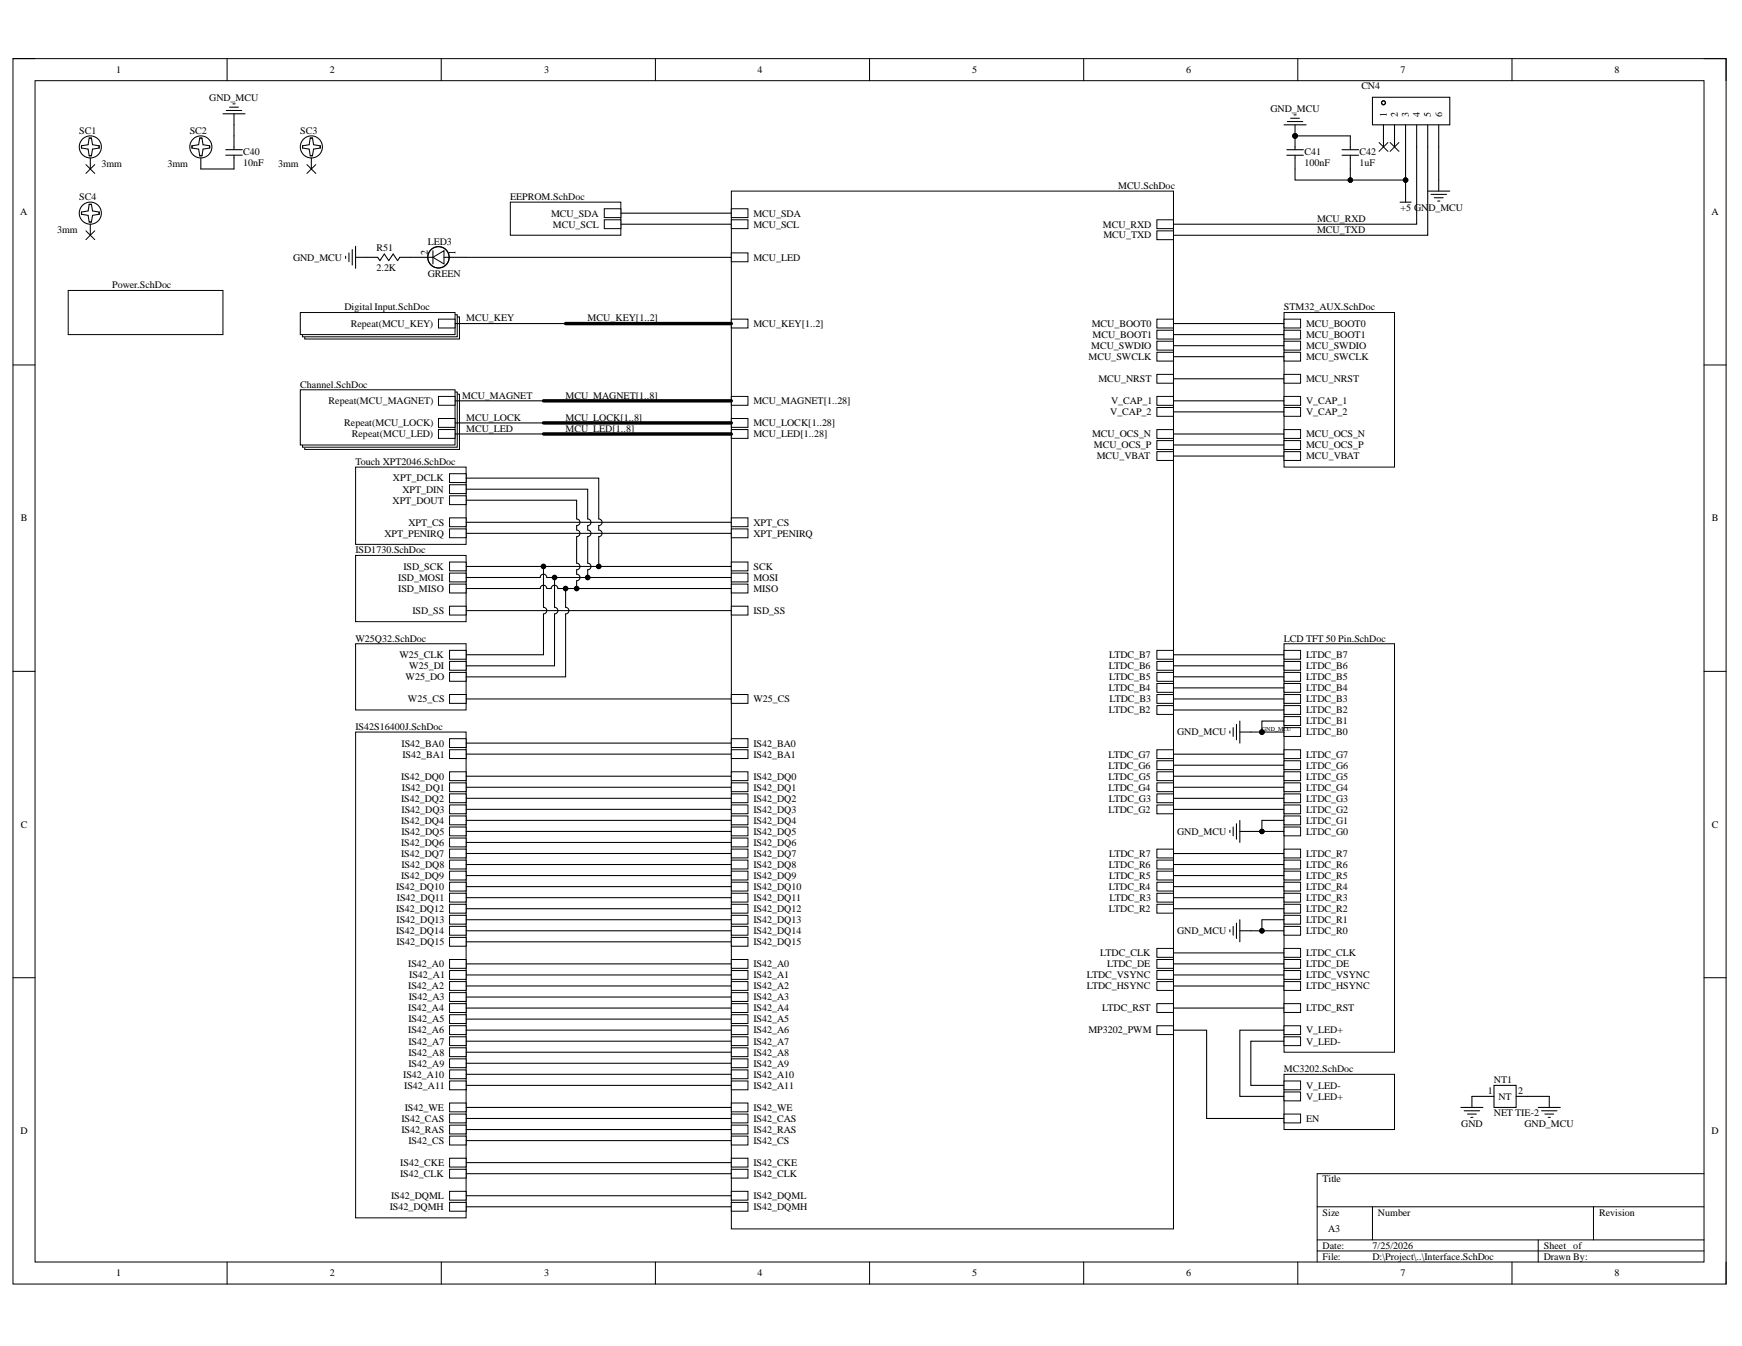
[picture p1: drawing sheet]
<svg xmlns="http://www.w3.org/2000/svg" width="279mm" height="216mm" viewBox="0 0 279 216" stroke-linecap="round" stroke-linejoin="round" font-family="sans-serif">
<defs><g id="words">
<g font-size="1.6">
<text x="18.6" y="11.7">1</text>
<text x="52.9" y="11.7">2</text>
<text x="87.3" y="11.7">3</text>
<text x="121.5" y="11.7">4</text>
<text x="155.9" y="11.7">5</text>
<text x="190.2" y="11.7">6</text>
<text x="224.6" y="11.7">7</text>
<text x="259" y="11.7">8</text>
<text x="33.6" y="16.1">GND_MCU</text>
<text x="203.8" y="17.9">GND_MCU</text>
<text x="218.4" y="14.4">CN4</text>
<text x="12.7" y="21.4">SC1</text>
<text x="30.4" y="21.4">SC2</text>
<text x="48.1" y="21.4">SC3</text>
<text x="222.5" y="18.8" transform="rotate(-90 222.5 18.8)">1</text>
<text x="224.2" y="18.8" transform="rotate(-90 224.2 18.8)">2</text>
<text x="226" y="18.8" transform="rotate(-90 226 18.8)">3</text>
<text x="227.7" y="18.8" transform="rotate(-90 227.7 18.8)">4</text>
<text x="229.5" y="18.8" transform="rotate(-90 229.5 18.8)">5</text>
<text x="231.3" y="18.8" transform="rotate(-90 231.3 18.8)">6</text>
<text x="16.3" y="26.8">3mm</text>
<text x="26.9" y="26.8">3mm</text>
<text x="39" y="26.6">10nF</text>
<text x="39" y="24.8">C40</text>
<text x="44.6" y="26.8">3mm</text>
<text x="209.2" y="26.6">100nF</text>
<text x="209.2" y="24.8">C41</text>
<text x="218.1" y="26.6">1uF</text>
<text x="218.1" y="24.8">C42</text>
<text x="3.3" y="34.5">A</text>
<text x="12.7" y="32.1">SC4</text>
<text x="81.8" y="32.1">EEPROM.SchDoc</text>
<text x="88.4" y="34.7">MCU_SDA</text>
<text x="120.8" y="34.7">MCU_SDA</text>
<text x="179.3" y="30.3">MCU.SchDoc</text>
<text x="211.3" y="35.6">MCU_RXD</text>
<text x="224.6" y="33.9">+5 GN</text>
<text x="229.1" y="33.9">D_MCU</text>
<text x="274.5" y="34.5">A</text>
<text x="9.2" y="37.4">3mm</text>
<text x="47" y="41.8">GND_MCU</text>
<text x="60.4" y="40.2">R51</text>
<text x="68.6" y="39.2">LED3</text>
<text x="68.6" y="40.9" transform="rotate(-90 68.6 40.9)">2</text>
<text x="73.1" y="40.9" transform="rotate(-90 73.1 40.9)">1</text>
<text x="88.7" y="36.5">MCU_SCL</text>
<text x="120.8" y="36.5">MCU_SCL</text>
<text x="120.8" y="41.8">MCU_LED</text>
<text x="176.9" y="36.5">MCU_RXD</text>
<text x="177" y="38.3">MCU_TXD</text>
<text x="211.3" y="37.4">MCU_TXD</text>
<text x="18" y="46.2">Power.SchDoc</text>
<text x="60.4" y="43.4">2.2K</text>
<text x="68.6" y="44.4">GREEN</text>
<text x="55.2" y="49.8">Digital Input.SchDoc</text>
<text x="56.3" y="52.4">Repeat(MCU_KEY)</text>
<text x="74.8" y="51.6">MCU_KEY</text>
<text x="94.3" y="51.6">MCU_KEY[1..2]</text>
<text x="120.8" y="52.4">MCU_KEY[1..2]</text>
<text x="175.1" y="52.4">MCU_BOOT0</text>
<text x="205.9" y="49.8">STM32_AUX.SchDoc</text>
<text x="209.5" y="52.4">MCU_BOOT0</text>
<text x="174.6" y="57.8">MCU_SWCLK</text>
<text x="175" y="56">MCU_SWDIO</text>
<text x="175.2" y="54.2">MCU_BOOT1</text>
<text x="209.5" y="57.8">MCU_SWCLK</text>
<text x="209.5" y="56">MCU_SWDIO</text>
<text x="209.5" y="54.2">MCU_BOOT1</text>
<text x="48.1" y="62.2">Channel.SchDoc</text>
<text x="52.7" y="64.9">Repeat(MCU_MAGNET)</text>
<text x="74.1" y="64">MCU_MAGNET</text>
<text x="90.7" y="64">MCU_MAGNET[1..8]</text>
<text x="120.8" y="64.9">MCU_MAGNET[1..28]</text>
<text x="176.2" y="61.3">MCU_NRST</text>
<text x="178.2" y="64.9">V_CAP_1</text>
<text x="209.5" y="61.3">MCU_NRST</text>
<text x="209.5" y="64.9">V_CAP_1</text>
<text x="55.2" y="68.4">Repeat(MCU_LOCK)</text>
<text x="56.4" y="70.1">Repeat(MCU_LED)</text>
<text x="74.8" y="67.5">MCU_LOCK</text>
<text x="74.8" y="69.2">MCU_LED</text>
<text x="90.7" y="67.5">MCU_LOCK[1..8]</text>
<text x="90.7" y="69.2">MCU_LED[1..8]</text>
<text x="120.8" y="68.4">MCU_LOCK[1..28]</text>
<text x="120.8" y="70.1">MCU_LED[1..28]</text>
<text x="175.2" y="70.1">MCU_OCS_N</text>
<text x="175.5" y="71.9">MCU_OCS_P</text>
<text x="178.1" y="66.6">V_CAP_2</text>
<text x="209.5" y="70.1">MCU_OCS_N</text>
<text x="209.5" y="71.9">MCU_OCS_P</text>
<text x="209.5" y="66.6">V_CAP_2</text>
<text x="57" y="74.6">Touch XPT2046.SchDoc</text>
<text x="63" y="77.2">XPT_DCLK</text>
<text x="175.9" y="73.7">MCU_VBAT</text>
<text x="209.5" y="73.7">MCU_VBAT</text>
<text x="3.3" y="83.6">B</text>
<text x="63" y="80.8">XPT_DOUT</text>
<text x="64.5" y="79">XPT_DIN</text>
<text x="274.6" y="83.6">B</text>
<text x="57" y="88.8">ISD1730.SchDoc</text>
<text x="61.7" y="86.1">XPT_PENIRQ</text>
<text x="65.5" y="84.3">XPT_CS</text>
<text x="120.8" y="84.3">XPT_CS</text>
<text x="120.8" y="86.1">XPT_PENIRQ</text>
<text x="63.9" y="93.2">ISD_MOSI</text>
<text x="63.9" y="95">ISD_MISO</text>
<text x="64.7" y="91.4">ISD_SCK</text>
<text x="120.8" y="91.4">SCK</text>
<text x="120.8" y="93.2">MOSI</text>
<text x="120.8" y="95">MISO</text>
<text x="66.1" y="98.5">ISD_SS</text>
<text x="120.8" y="98.5">ISD_SS</text>
<text x="57" y="102.9">W25Q32.SchDoc</text>
<text x="64.1" y="105.6">W25_CLK</text>
<text x="65.6" y="107.3">W25_DI</text>
<text x="177.9" y="107.3">LTDC_B6</text>
<text x="177.9" y="105.6">LTDC_B7</text>
<text x="205.9" y="102.9">LCD TFT 50 Pin.SchDoc</text>
<text x="209.5" y="107.3">LTDC_B6</text>
<text x="209.5" y="105.6">LTDC_B7</text>
<text x="65" y="109.1">W25_DO</text>
<text x="65.4" y="112.7">W25_CS</text>
<text x="120.8" y="112.7">W25_CS</text>
<text x="177.9" y="110.9">LTDC_B4</text>
<text x="177.9" y="109.1">LTDC_B5</text>
<text x="177.9" y="112.7">LTDC_B3</text>
<text x="209.5" y="112.7">LTDC_B3</text>
<text x="209.5" y="110.9">LTDC_B4</text>
<text x="209.5" y="109.1">LTDC_B5</text>
<text x="57" y="117.1">IS42S16400J.SchDoc</text>
<text x="64.4" y="119.7">IS42_BA0</text>
<text x="120.8" y="119.7">IS42_BA0</text>
<text x="177.9" y="114.4">LTDC_B2</text>
<text x="188.8" y="118">GND_MCU</text>
<text x="209.5" y="118">LTDC_B0</text>
<text x="209.5" y="116.2">LTDC_B1</text>
<text x="209.5" y="114.4">LTDC_B2</text>
<text x="64.3" y="125.1">IS42_DQ0</text>
<text x="64.5" y="121.5">IS42_BA1</text>
<text x="120.8" y="121.5">IS42_BA1</text>
<text x="120.8" y="125.1">IS42_DQ0</text>
<text x="177.8" y="123.3">LTDC_G6</text>
<text x="177.8" y="121.5">LTDC_G7</text>
<text x="177.8" y="125.1">LTDC_G5</text>
<text x="209.5" y="125.1">LTDC_G5</text>
<text x="209.5" y="123.3">LTDC_G6</text>
<text x="209.5" y="121.5">LTDC_G7</text>
<text x="64.3" y="128.6">IS42_DQ2</text>
<text x="64.4" y="130.3">IS42_DQ3</text>
<text x="64.5" y="126.8">IS42_DQ1</text>
<text x="120.8" y="126.8">IS42_DQ1</text>
<text x="120.8" y="128.6">IS42_DQ2</text>
<text x="120.8" y="130.3">IS42_DQ3</text>
<text x="177.8" y="130.3">LTDC_G2</text>
<text x="177.8" y="126.8">LTDC_G4</text>
<text x="177.9" y="128.6">LTDC_G3</text>
<text x="209.5" y="130.3">LTDC_G2</text>
<text x="209.5" y="128.6">LTDC_G3</text>
<text x="209.5" y="126.8">LTDC_G4</text>
<text x="3.3" y="132.8">C</text>
<text x="64.3" y="132.1">IS42_DQ4</text>
<text x="64.3" y="135.7">IS42_DQ6</text>
<text x="64.3" y="137.4">IS42_DQ7</text>
<text x="64.4" y="133.9">IS42_DQ5</text>
<text x="120.8" y="132.1">IS42_DQ4</text>
<text x="120.8" y="133.9">IS42_DQ5</text>
<text x="120.8" y="135.7">IS42_DQ6</text>
<text x="120.8" y="137.4">IS42_DQ7</text>
<text x="177.9" y="137.4">LTDC_R7</text>
<text x="188.8" y="133.9">GND_MCU</text>
<text x="209.5" y="133.9">LTDC_G0</text>
<text x="209.5" y="132.1">LTDC_G1</text>
<text x="209.5" y="137.4">LTDC_R7</text>
<text x="274.6" y="132.8">C</text>
<text x="63.5" y="142.8">IS42_DQ10</text>
<text x="64.3" y="141">IS42_DQ9</text>
<text x="64.4" y="139.2">IS42_DQ8</text>
<text x="120.8" y="139.2">IS42_DQ8</text>
<text x="120.8" y="141">IS42_DQ9</text>
<text x="120.8" y="142.8">IS42_DQ10</text>
<text x="177.9" y="142.8">LTDC_R4</text>
<text x="177.9" y="139.2">LTDC_R6</text>
<text x="177.9" y="141">LTDC_R5</text>
<text x="209.5" y="142.8">LTDC_R4</text>
<text x="209.5" y="141">LTDC_R5</text>
<text x="209.5" y="139.2">LTDC_R6</text>
<text x="63.5" y="146.3">IS42_DQ12</text>
<text x="63.5" y="149.8">IS42_DQ14</text>
<text x="63.6" y="148.1">IS42_DQ13</text>
<text x="63.7" y="144.5">IS42_DQ11</text>
<text x="120.8" y="144.5">IS42_DQ11</text>
<text x="120.8" y="146.3">IS42_DQ12</text>
<text x="120.8" y="148.1">IS42_DQ13</text>
<text x="120.8" y="149.8">IS42_DQ14</text>
<text x="177.9" y="146.3">LTDC_R2</text>
<text x="177.9" y="144.5">LTDC_R3</text>
<text x="188.8" y="149.8">GND_MCU</text>
<text x="209.5" y="149.8">LTDC_R0</text>
<text x="209.5" y="148.1">LTDC_R1</text>
<text x="209.5" y="146.3">LTDC_R2</text>
<text x="209.5" y="144.5">LTDC_R3</text>
<text x="63.6" y="151.6">IS42_DQ15</text>
<text x="65.5" y="155.2">IS42_A0</text>
<text x="120.8" y="151.6">IS42_DQ15</text>
<text x="120.8" y="155.2">IS42_A0</text>
<text x="176.5" y="153.4">LTDC_CLK</text>
<text x="177.6" y="155.2">LTDC_DE</text>
<text x="209.5" y="153.4">LTDC_CLK</text>
<text x="209.5" y="155.2">LTDC_DE</text>
<text x="65.5" y="158.7">IS42_A2</text>
<text x="65.6" y="160.4">IS42_A3</text>
<text x="65.6" y="156.9">IS42_A1</text>
<text x="120.8" y="156.9">IS42_A1</text>
<text x="120.8" y="158.7">IS42_A2</text>
<text x="120.8" y="160.4">IS42_A3</text>
<text x="174.3" y="156.9">LTDC_VSYNC</text>
<text x="174.3" y="158.7">LTDC_HSYNC</text>
<text x="209.5" y="156.9">LTDC_VSYNC</text>
<text x="209.5" y="158.7">LTDC_HSYNC</text>
<text x="65.5" y="162.2">IS42_A4</text>
<text x="65.5" y="165.8">IS42_A6</text>
<text x="65.5" y="164">IS42_A5</text>
<text x="65.5" y="167.5">IS42_A7</text>
<text x="120.8" y="162.2">IS42_A4</text>
<text x="120.8" y="164">IS42_A5</text>
<text x="120.8" y="165.8">IS42_A6</text>
<text x="120.8" y="167.5">IS42_A7</text>
<text x="174.6" y="165.8">MP3202_PWM</text>
<text x="176.8" y="162.2">LTDC_RST</text>
<text x="209.5" y="162.2">LTDC_RST</text>
<text x="209.5" y="165.8">V_LED+</text>
<text x="209.5" y="167.5">V_LED-</text>
<text x="64.7" y="172.9">IS42_A10</text>
<text x="65.5" y="169.3">IS42_A8</text>
<text x="65.5" y="171.1">IS42_A9</text>
<text x="120.8" y="169.3">IS42_A8</text>
<text x="120.8" y="171.1">IS42_A9</text>
<text x="120.8" y="172.9">IS42_A10</text>
<text x="205.9" y="172">MC3202.SchDoc</text>
<text x="239.6" y="173.7">NT1</text>
<text x="64.4" y="180">IS42_CAS</text>
<text x="64.8" y="174.6">IS42_A11</text>
<text x="64.9" y="178.2">IS42_WE</text>
<text x="120.8" y="174.6">IS42_A11</text>
<text x="120.8" y="178.2">IS42_WE</text>
<text x="120.8" y="180">IS42_CAS</text>
<text x="209.5" y="174.6">V_LED-</text>
<text x="209.5" y="176.4">V_LED+</text>
<text x="209.5" y="180">EN</text>
<text x="238.6" y="175.5">1</text>
<text x="239.6" y="179.1">NET TIE-2</text>
<text x="240.3" y="176.4">NT</text>
<text x="243.5" y="175.5">2</text>
<text x="3.3" y="181.9">D</text>
<text x="64.4" y="181.7">IS42_RAS</text>
<text x="65.5" y="183.5">IS42_CS</text>
<text x="120.8" y="181.7">IS42_RAS</text>
<text x="120.8" y="183.5">IS42_CS</text>
<text x="234.4" y="180.8">GND</text>
<text x="244.5" y="180.8">GND_MCU</text>
<text x="274.5" y="181.9">D</text>
<text x="64.2" y="188.8">IS42_CLK</text>
<text x="64.2" y="187">IS42_CKE</text>
<text x="120.8" y="187">IS42_CKE</text>
<text x="120.8" y="188.8">IS42_CLK</text>
<text x="212.1" y="189.7">Title</text>
<text x="62.5" y="194.1">IS42_DQMH</text>
<text x="62.7" y="192.3">IS42_DQML</text>
<text x="120.8" y="192.3">IS42_DQML</text>
<text x="120.8" y="194.1">IS42_DQMH</text>
<text x="212.1" y="195">Size</text>
<text x="213" y="197.6">A3</text>
<text x="221" y="195">Number</text>
<text x="256.5" y="195">Revision</text>
<text x="212.1" y="200.3">Date:</text>
<text x="212.1" y="202.1">File:</text>
<text x="220.1" y="200.3">7/25/2026</text>
<text x="220.1" y="202.1">D:\Project\..\Interface.SchDoc</text>
<text x="247.6" y="200.3">Sheet</text>
<text x="247.6" y="202.1">Drawn By:</text>
<text x="252.3" y="200.3">of</text>
<text x="18.6" y="204.7">1</text>
<text x="52.9" y="204.7">2</text>
<text x="87.3" y="204.7">3</text>
<text x="121.5" y="204.7">4</text>
<text x="155.9" y="204.7">5</text>
<text x="190.2" y="204.7">6</text>
<text x="224.6" y="204.7">7</text>
<text x="259" y="204.7">8</text>
</g>
<text font-size="1" x="202.4" y="117.2">GND_MCU</text>
</g></defs>
<path d="M2.1 9.4h274.7v196.6h-274.7z" fill="none" stroke="#000" stroke-width=".16"/>
<path d="M5.6 12.9h267.7v189.5h-267.7z" fill-rule="evenodd" fill="#fff"/>
<g fill="none" stroke="#000" stroke-width=".16">
<path d="M2.1 9.4h3.5M5.6 12.9h267.7v189.5h-267.7zM36.4 9.4v3.5M70.8 9.4v3.5M105.1 9.4v3.5M139.5 9.4v3.5M173.8 9.4v3.5M208.2 9.4v3.5M242.5 9.4v3.5M273.3 9.4h3.5v3.5M2.1 58.5h3.5M273.3 58.5h3.5"/>
<path d="M2.1 107.7h3.5M273.3 107.7h3.5M2.1 156.8h3.5M273.3 156.8h3.5M211.3 193.6h62M211.3 198.9h62M220.1 193.6v5.3M246.7 198.9v3.5M255.6 193.6v5.3M273.3 188.3h-62v14.1M36.4 202.4v3.6M70.8 202.4v3.6"/>
<path d="M105.1 202.4v3.6M139.5 202.4v3.6M173.8 202.4v3.6M208.2 202.4v3.6M211.3 200.7h62M242.5 202.4v3.6M276.8 202.4v3.6"/>
</g>
<path d="M117.3 30.7h70.9v166.4h-70.9z" fill-rule="evenodd" fill="#fff"/>
<path d="M117.3 30.7h70.9v166.4h-70.9z" fill="none" stroke="#000" stroke-width=".16"/>
<path d="M185.6 51.2h2.6v1.4h-2.6z" fill-rule="evenodd" fill="#fff"/>
<path d="M185.6 51.2h2.6v1.4h-2.6z" fill="none" stroke="#000" stroke-width=".16"/>
<path d="M185.6 56.5h2.6v1.4h-2.6z" fill-rule="evenodd" fill="#fff"/>
<path d="M185.6 56.5h2.6v1.4h-2.6z" fill="none" stroke="#000" stroke-width=".16"/>
<path d="M185.6 54.7h2.6v1.5h-2.6z" fill-rule="evenodd" fill="#fff"/>
<path d="M185.6 54.7h2.6v1.5h-2.6z" fill="none" stroke="#000" stroke-width=".16"/>
<path d="M185.6 60.1h2.6v1.4h-2.6z" fill-rule="evenodd" fill="#fff"/>
<path d="M185.6 60.1h2.6v1.4h-2.6z" fill="none" stroke="#000" stroke-width=".16"/>
<path d="M185.6 68.9h2.6v1.4h-2.6z" fill-rule="evenodd" fill="#fff"/>
<path d="M185.6 68.9h2.6v1.4h-2.6z" fill="none" stroke="#000" stroke-width=".16"/>
<path d="M185.6 70.7h2.6v1.4h-2.6z" fill-rule="evenodd" fill="#fff"/>
<path d="M185.6 70.7h2.6v1.4h-2.6z" fill="none" stroke="#000" stroke-width=".16"/>
<path d="M117.3 33.5h2.7v1.4h-2.7z" fill-rule="evenodd" fill="#fff"/>
<path d="M117.3 33.5h2.7v1.4h-2.7z" fill="none" stroke="#000" stroke-width=".16"/>
<path d="M117.3 35.3h2.7v1.4h-2.7z" fill-rule="evenodd" fill="#fff"/>
<path d="M117.3 35.3h2.7v1.4h-2.7z" fill="none" stroke="#000" stroke-width=".16"/>
<path d="M117.3 51.2h2.7v1.4h-2.7z" fill-rule="evenodd" fill="#fff"/>
<path d="M117.3 51.2h2.7v1.4h-2.7z" fill="none" stroke="#000" stroke-width=".16"/>
<path d="M117.3 67.1h2.7v1.4h-2.7z" fill-rule="evenodd" fill="#fff"/>
<path d="M117.3 67.1h2.7v1.4h-2.7z" fill="none" stroke="#000" stroke-width=".16"/>
<path d="M117.3 68.9h2.7v1.4h-2.7z" fill-rule="evenodd" fill="#fff"/>
<path d="M117.3 68.9h2.7v1.4h-2.7z" fill="none" stroke="#000" stroke-width=".16"/>
<path d="M117.3 63.6h2.7v1.4h-2.7z" fill-rule="evenodd" fill="#fff"/>
<path d="M117.3 63.6h2.7v1.4h-2.7z" fill="none" stroke="#000" stroke-width=".16"/>
<path d="M185.6 37h2.6v1.4h-2.6z" fill-rule="evenodd" fill="#fff"/>
<path d="M185.6 37h2.6v1.4h-2.6z" fill="none" stroke="#000" stroke-width=".16"/>
<path d="M185.6 35.3h2.6v1.4h-2.6z" fill-rule="evenodd" fill="#fff"/>
<path d="M185.6 35.3h2.6v1.4h-2.6z" fill="none" stroke="#000" stroke-width=".16"/>
<path d="M185.6 72.4h2.6v1.5h-2.6z" fill-rule="evenodd" fill="#fff"/>
<path d="M185.6 72.4h2.6v1.5h-2.6z" fill="none" stroke="#000" stroke-width=".16"/>
<path d="M117.3 40.6h2.7v1.4h-2.7z" fill-rule="evenodd" fill="#fff"/>
<path d="M117.3 40.6h2.7v1.4h-2.7z" fill="none" stroke="#000" stroke-width=".16"/>
<path d="M185.6 113.2h2.6v1.4h-2.6z" fill-rule="evenodd" fill="#fff"/>
<path d="M185.6 113.2h2.6v1.4h-2.6z" fill="none" stroke="#000" stroke-width=".16"/>
<path d="M185.6 111.4h2.6v1.4h-2.6z" fill-rule="evenodd" fill="#fff"/>
<path d="M185.6 111.4h2.6v1.4h-2.6z" fill="none" stroke="#000" stroke-width=".16"/>
<path d="M185.6 109.6h2.6v1.4h-2.6z" fill-rule="evenodd" fill="#fff"/>
<path d="M185.6 109.6h2.6v1.4h-2.6z" fill="none" stroke="#000" stroke-width=".16"/>
<path d="M185.6 107.9h2.6v1.4h-2.6z" fill-rule="evenodd" fill="#fff"/>
<path d="M185.6 107.9h2.6v1.4h-2.6z" fill="none" stroke="#000" stroke-width=".16"/>
<path d="M185.6 106.1h2.6v1.4h-2.6z" fill-rule="evenodd" fill="#fff"/>
<path d="M185.6 106.1h2.6v1.4h-2.6z" fill="none" stroke="#000" stroke-width=".16"/>
<path d="M185.6 104.3h2.6v1.4h-2.6z" fill-rule="evenodd" fill="#fff"/>
<path d="M185.6 104.3h2.6v1.4h-2.6z" fill="none" stroke="#000" stroke-width=".16"/>
<path d="M185.6 129.1h2.6v1.4h-2.6z" fill-rule="evenodd" fill="#fff"/>
<path d="M185.6 129.1h2.6v1.4h-2.6z" fill="none" stroke="#000" stroke-width=".16"/>
<path d="M185.6 127.3h2.6v1.5h-2.6z" fill-rule="evenodd" fill="#fff"/>
<path d="M185.6 127.3h2.6v1.5h-2.6z" fill="none" stroke="#000" stroke-width=".16"/>
<path d="M185.6 125.6h2.6v1.4h-2.6z" fill-rule="evenodd" fill="#fff"/>
<path d="M185.6 125.6h2.6v1.4h-2.6z" fill="none" stroke="#000" stroke-width=".16"/>
<path d="M185.6 123.8h2.6v1.4h-2.6z" fill-rule="evenodd" fill="#fff"/>
<path d="M185.6 123.8h2.6v1.4h-2.6z" fill="none" stroke="#000" stroke-width=".16"/>
<path d="M185.6 122h2.6v1.4h-2.6z" fill-rule="evenodd" fill="#fff"/>
<path d="M185.6 122h2.6v1.4h-2.6z" fill="none" stroke="#000" stroke-width=".16"/>
<path d="M185.6 120.3h2.6v1.4h-2.6z" fill-rule="evenodd" fill="#fff"/>
<path d="M185.6 120.3h2.6v1.4h-2.6z" fill="none" stroke="#000" stroke-width=".16"/>
<path d="M185.6 145h2.6v1.5h-2.6z" fill-rule="evenodd" fill="#fff"/>
<path d="M185.6 145h2.6v1.5h-2.6z" fill="none" stroke="#000" stroke-width=".16"/>
<path d="M185.6 143.3h2.6v1.4h-2.6z" fill-rule="evenodd" fill="#fff"/>
<path d="M185.6 143.3h2.6v1.4h-2.6z" fill="none" stroke="#000" stroke-width=".16"/>
<path d="M185.6 141.5h2.6v1.4h-2.6z" fill-rule="evenodd" fill="#fff"/>
<path d="M185.6 141.5h2.6v1.4h-2.6z" fill="none" stroke="#000" stroke-width=".16"/>
<path d="M185.6 139.7h2.6v1.5h-2.6z" fill-rule="evenodd" fill="#fff"/>
<path d="M185.6 139.7h2.6v1.5h-2.6z" fill="none" stroke="#000" stroke-width=".16"/>
<path d="M185.6 138h2.6v1.4h-2.6z" fill-rule="evenodd" fill="#fff"/>
<path d="M185.6 138h2.6v1.4h-2.6z" fill="none" stroke="#000" stroke-width=".16"/>
<path d="M185.6 136.2h2.6v1.4h-2.6z" fill-rule="evenodd" fill="#fff"/>
<path d="M185.6 136.2h2.6v1.4h-2.6z" fill="none" stroke="#000" stroke-width=".16"/>
<path d="M185.6 152.1h2.6v1.5h-2.6z" fill-rule="evenodd" fill="#fff"/>
<path d="M185.6 152.1h2.6v1.5h-2.6z" fill="none" stroke="#000" stroke-width=".16"/>
<path d="M185.6 153.9h2.6v1.4h-2.6z" fill-rule="evenodd" fill="#fff"/>
<path d="M185.6 153.9h2.6v1.4h-2.6z" fill="none" stroke="#000" stroke-width=".16"/>
<path d="M185.6 155.7h2.6v1.4h-2.6z" fill-rule="evenodd" fill="#fff"/>
<path d="M185.6 155.7h2.6v1.4h-2.6z" fill="none" stroke="#000" stroke-width=".16"/>
<path d="M185.6 157.4h2.6v1.5h-2.6z" fill-rule="evenodd" fill="#fff"/>
<path d="M185.6 157.4h2.6v1.5h-2.6z" fill="none" stroke="#000" stroke-width=".16"/>
<path d="M185.6 161h2.6v1.4h-2.6z" fill-rule="evenodd" fill="#fff"/>
<path d="M185.6 161h2.6v1.4h-2.6z" fill="none" stroke="#000" stroke-width=".16"/>
<path d="M185.6 164.5h2.6v1.4h-2.6z" fill-rule="evenodd" fill="#fff"/>
<path d="M185.6 164.5h2.6v1.4h-2.6z" fill="none" stroke="#000" stroke-width=".16"/>
<path d="M117.3 90.2h2.7v1.4h-2.7z" fill-rule="evenodd" fill="#fff"/>
<path d="M117.3 90.2h2.7v1.4h-2.7z" fill="none" stroke="#000" stroke-width=".16"/>
<path d="M117.3 91.9h2.7v1.4h-2.7z" fill-rule="evenodd" fill="#fff"/>
<path d="M117.3 91.9h2.7v1.4h-2.7z" fill="none" stroke="#000" stroke-width=".16"/>
<path d="M117.3 93.7h2.7v1.4h-2.7z" fill-rule="evenodd" fill="#fff"/>
<path d="M117.3 93.7h2.7v1.4h-2.7z" fill="none" stroke="#000" stroke-width=".16"/>
<path d="M117.3 97.2h2.7v1.5h-2.7z" fill-rule="evenodd" fill="#fff"/>
<path d="M117.3 97.2h2.7v1.5h-2.7z" fill="none" stroke="#000" stroke-width=".16"/>
<path d="M117.3 111.4h2.7v1.4h-2.7z" fill-rule="evenodd" fill="#fff"/>
<path d="M117.3 111.4h2.7v1.4h-2.7z" fill="none" stroke="#000" stroke-width=".16"/>
<path d="M117.3 118.5h2.7v1.4h-2.7z" fill-rule="evenodd" fill="#fff"/>
<path d="M117.3 118.5h2.7v1.4h-2.7z" fill="none" stroke="#000" stroke-width=".16"/>
<path d="M117.3 120.3h2.7v1.4h-2.7z" fill-rule="evenodd" fill="#fff"/>
<path d="M117.3 120.3h2.7v1.4h-2.7z" fill="none" stroke="#000" stroke-width=".16"/>
<path d="M117.3 123.8h2.7v1.4h-2.7z" fill-rule="evenodd" fill="#fff"/>
<path d="M117.3 123.8h2.7v1.4h-2.7z" fill="none" stroke="#000" stroke-width=".16"/>
<path d="M117.3 125.6h2.7v1.4h-2.7z" fill-rule="evenodd" fill="#fff"/>
<path d="M117.3 125.6h2.7v1.4h-2.7z" fill="none" stroke="#000" stroke-width=".16"/>
<path d="M117.3 127.3h2.7v1.5h-2.7z" fill-rule="evenodd" fill="#fff"/>
<path d="M117.3 127.3h2.7v1.5h-2.7z" fill="none" stroke="#000" stroke-width=".16"/>
<path d="M117.3 129.1h2.7v1.4h-2.7z" fill-rule="evenodd" fill="#fff"/>
<path d="M117.3 129.1h2.7v1.4h-2.7z" fill="none" stroke="#000" stroke-width=".16"/>
<path d="M117.3 130.9h2.7v1.4h-2.7z" fill-rule="evenodd" fill="#fff"/>
<path d="M117.3 130.9h2.7v1.4h-2.7z" fill="none" stroke="#000" stroke-width=".16"/>
<path d="M117.3 132.7h2.7v1.4h-2.7z" fill-rule="evenodd" fill="#fff"/>
<path d="M117.3 132.7h2.7v1.4h-2.7z" fill="none" stroke="#000" stroke-width=".16"/>
<path d="M117.3 134.4h2.7v1.4h-2.7z" fill-rule="evenodd" fill="#fff"/>
<path d="M117.3 134.4h2.7v1.4h-2.7z" fill="none" stroke="#000" stroke-width=".16"/>
<path d="M117.3 136.2h2.7v1.4h-2.7z" fill-rule="evenodd" fill="#fff"/>
<path d="M117.3 136.2h2.7v1.4h-2.7z" fill="none" stroke="#000" stroke-width=".16"/>
<path d="M117.3 138h2.7v1.4h-2.7z" fill-rule="evenodd" fill="#fff"/>
<path d="M117.3 138h2.7v1.4h-2.7z" fill="none" stroke="#000" stroke-width=".16"/>
<path d="M117.3 139.7h2.7v1.5h-2.7z" fill-rule="evenodd" fill="#fff"/>
<path d="M117.3 139.7h2.7v1.5h-2.7z" fill="none" stroke="#000" stroke-width=".16"/>
<path d="M117.3 141.5h2.7v1.4h-2.7z" fill-rule="evenodd" fill="#fff"/>
<path d="M117.3 141.5h2.7v1.4h-2.7z" fill="none" stroke="#000" stroke-width=".16"/>
<path d="M117.3 143.3h2.7v1.4h-2.7z" fill-rule="evenodd" fill="#fff"/>
<path d="M117.3 143.3h2.7v1.4h-2.7z" fill="none" stroke="#000" stroke-width=".16"/>
<path d="M117.3 145h2.7v1.5h-2.7z" fill-rule="evenodd" fill="#fff"/>
<path d="M117.3 145h2.7v1.5h-2.7z" fill="none" stroke="#000" stroke-width=".16"/>
<path d="M117.3 146.8h2.7v1.4h-2.7z" fill-rule="evenodd" fill="#fff"/>
<path d="M117.3 146.8h2.7v1.4h-2.7z" fill="none" stroke="#000" stroke-width=".16"/>
<path d="M117.3 148.6h2.7v1.4h-2.7z" fill-rule="evenodd" fill="#fff"/>
<path d="M117.3 148.6h2.7v1.4h-2.7z" fill="none" stroke="#000" stroke-width=".16"/>
<path d="M117.3 150.4h2.7v1.4h-2.7z" fill-rule="evenodd" fill="#fff"/>
<path d="M117.3 150.4h2.7v1.4h-2.7z" fill="none" stroke="#000" stroke-width=".16"/>
<path d="M117.3 153.9h2.7v1.4h-2.7z" fill-rule="evenodd" fill="#fff"/>
<path d="M117.3 153.9h2.7v1.4h-2.7z" fill="none" stroke="#000" stroke-width=".16"/>
<path d="M117.3 155.7h2.7v1.4h-2.7z" fill-rule="evenodd" fill="#fff"/>
<path d="M117.3 155.7h2.7v1.4h-2.7z" fill="none" stroke="#000" stroke-width=".16"/>
<path d="M117.3 157.4h2.7v1.5h-2.7z" fill-rule="evenodd" fill="#fff"/>
<path d="M117.3 157.4h2.7v1.5h-2.7z" fill="none" stroke="#000" stroke-width=".16"/>
<path d="M117.3 159.2h2.7v1.4h-2.7z" fill-rule="evenodd" fill="#fff"/>
<path d="M117.3 159.2h2.7v1.4h-2.7z" fill="none" stroke="#000" stroke-width=".16"/>
<path d="M117.3 161h2.7v1.4h-2.7z" fill-rule="evenodd" fill="#fff"/>
<path d="M117.3 161h2.7v1.4h-2.7z" fill="none" stroke="#000" stroke-width=".16"/>
<path d="M117.3 162.8h2.7v1.4h-2.7z" fill-rule="evenodd" fill="#fff"/>
<path d="M117.3 162.8h2.7v1.4h-2.7z" fill="none" stroke="#000" stroke-width=".16"/>
<path d="M117.3 164.5h2.7v1.4h-2.7z" fill-rule="evenodd" fill="#fff"/>
<path d="M117.3 164.5h2.7v1.4h-2.7z" fill="none" stroke="#000" stroke-width=".16"/>
<path d="M117.3 166.3h2.7v1.4h-2.7z" fill-rule="evenodd" fill="#fff"/>
<path d="M117.3 166.3h2.7v1.4h-2.7z" fill="none" stroke="#000" stroke-width=".16"/>
<path d="M117.3 168.1h2.7v1.4h-2.7z" fill-rule="evenodd" fill="#fff"/>
<path d="M117.3 168.1h2.7v1.4h-2.7z" fill="none" stroke="#000" stroke-width=".16"/>
<path d="M117.3 169.8h2.7v1.5h-2.7z" fill-rule="evenodd" fill="#fff"/>
<path d="M117.3 169.8h2.7v1.5h-2.7z" fill="none" stroke="#000" stroke-width=".16"/>
<path d="M117.3 171.6h2.7v1.4h-2.7z" fill-rule="evenodd" fill="#fff"/>
<path d="M117.3 171.6h2.7v1.4h-2.7z" fill="none" stroke="#000" stroke-width=".16"/>
<path d="M117.3 173.4h2.7v1.4h-2.7z" fill-rule="evenodd" fill="#fff"/>
<path d="M117.3 173.4h2.7v1.4h-2.7z" fill="none" stroke="#000" stroke-width=".16"/>
<path d="M117.3 176.9h2.7v1.4h-2.7z" fill-rule="evenodd" fill="#fff"/>
<path d="M117.3 176.9h2.7v1.4h-2.7z" fill="none" stroke="#000" stroke-width=".16"/>
<path d="M117.3 178.7h2.7v1.4h-2.7z" fill-rule="evenodd" fill="#fff"/>
<path d="M117.3 178.7h2.7v1.4h-2.7z" fill="none" stroke="#000" stroke-width=".16"/>
<path d="M117.3 180.5h2.7v1.4h-2.7z" fill-rule="evenodd" fill="#fff"/>
<path d="M117.3 180.5h2.7v1.4h-2.7z" fill="none" stroke="#000" stroke-width=".16"/>
<path d="M117.3 182.2h2.7v1.5h-2.7z" fill-rule="evenodd" fill="#fff"/>
<path d="M117.3 182.2h2.7v1.5h-2.7z" fill="none" stroke="#000" stroke-width=".16"/>
<path d="M117.3 185.8h2.7v1.4h-2.7z" fill-rule="evenodd" fill="#fff"/>
<path d="M117.3 185.8h2.7v1.4h-2.7z" fill="none" stroke="#000" stroke-width=".16"/>
<path d="M117.3 187.6h2.7v1.4h-2.7z" fill-rule="evenodd" fill="#fff"/>
<path d="M117.3 187.6h2.7v1.4h-2.7z" fill="none" stroke="#000" stroke-width=".16"/>
<path d="M117.3 191.1h2.7v1.4h-2.7z" fill-rule="evenodd" fill="#fff"/>
<path d="M117.3 191.1h2.7v1.4h-2.7z" fill="none" stroke="#000" stroke-width=".16"/>
<path d="M117.3 192.9h2.7v1.4h-2.7z" fill-rule="evenodd" fill="#fff"/>
<path d="M117.3 192.9h2.7v1.4h-2.7z" fill="none" stroke="#000" stroke-width=".16"/>
<path d="M185.6 53h2.6v1.4h-2.6z" fill-rule="evenodd" fill="#fff"/>
<path d="M185.6 53h2.6v1.4h-2.6z" fill="none" stroke="#000" stroke-width=".16"/>
<path d="M185.6 63.6h2.6v1.4h-2.6z" fill-rule="evenodd" fill="#fff"/>
<path d="M185.6 63.6h2.6v1.4h-2.6z" fill="none" stroke="#000" stroke-width=".16"/>
<path d="M185.6 65.4h2.6v1.4h-2.6z" fill-rule="evenodd" fill="#fff"/>
<path d="M185.6 65.4h2.6v1.4h-2.6z" fill="none" stroke="#000" stroke-width=".16"/>
<path d="M117.3 83.1h2.7v1.4h-2.7z" fill-rule="evenodd" fill="#fff"/>
<path d="M117.3 83.1h2.7v1.4h-2.7z" fill="none" stroke="#000" stroke-width=".16"/>
<path d="M117.3 84.8h2.7v1.5h-2.7z" fill-rule="evenodd" fill="#fff"/>
<path d="M117.3 84.8h2.7v1.5h-2.7z" fill="none" stroke="#000" stroke-width=".16"/>
<path d="M205.9 50.1h17.8v24.8h-17.8z" fill-rule="evenodd" fill="#fff"/>
<path d="M205.9 50.1h17.8v24.8h-17.8z" fill="none" stroke="#000" stroke-width=".16"/>
<path d="M205.9 51.2h2.7v1.4h-2.7z" fill-rule="evenodd" fill="#fff"/>
<path d="M205.9 51.2h2.7v1.4h-2.7z" fill="none" stroke="#000" stroke-width=".16"/>
<path d="M205.9 56.5h2.7v1.4h-2.7z" fill-rule="evenodd" fill="#fff"/>
<path d="M205.9 56.5h2.7v1.4h-2.7z" fill="none" stroke="#000" stroke-width=".16"/>
<path d="M205.9 54.7h2.7v1.5h-2.7z" fill-rule="evenodd" fill="#fff"/>
<path d="M205.9 54.7h2.7v1.5h-2.7z" fill="none" stroke="#000" stroke-width=".16"/>
<path d="M205.9 60.1h2.7v1.4h-2.7z" fill-rule="evenodd" fill="#fff"/>
<path d="M205.9 60.1h2.7v1.4h-2.7z" fill="none" stroke="#000" stroke-width=".16"/>
<path d="M205.9 68.9h2.7v1.4h-2.7z" fill-rule="evenodd" fill="#fff"/>
<path d="M205.9 68.9h2.7v1.4h-2.7z" fill="none" stroke="#000" stroke-width=".16"/>
<path d="M205.9 70.7h2.7v1.4h-2.7z" fill-rule="evenodd" fill="#fff"/>
<path d="M205.9 70.7h2.7v1.4h-2.7z" fill="none" stroke="#000" stroke-width=".16"/>
<path d="M205.9 72.4h2.7v1.5h-2.7z" fill-rule="evenodd" fill="#fff"/>
<path d="M205.9 72.4h2.7v1.5h-2.7z" fill="none" stroke="#000" stroke-width=".16"/>
<path d="M205.9 53h2.7v1.4h-2.7z" fill-rule="evenodd" fill="#fff"/>
<path d="M205.9 53h2.7v1.4h-2.7z" fill="none" stroke="#000" stroke-width=".16"/>
<path d="M205.9 63.6h2.7v1.4h-2.7z" fill-rule="evenodd" fill="#fff"/>
<path d="M205.9 63.6h2.7v1.4h-2.7z" fill="none" stroke="#000" stroke-width=".16"/>
<path d="M205.9 65.4h2.7v1.4h-2.7z" fill-rule="evenodd" fill="#fff"/>
<path d="M205.9 65.4h2.7v1.4h-2.7z" fill="none" stroke="#000" stroke-width=".16"/>
<path d="M205.9 103.3h17.8v65.5h-17.8z" fill-rule="evenodd" fill="#fff"/>
<path d="M205.9 103.3h17.8v65.5h-17.8z" fill="none" stroke="#000" stroke-width=".16"/>
<path d="M205.9 116.7h2.7v1.4h-2.7z" fill-rule="evenodd" fill="#fff"/>
<path d="M205.9 116.7h2.7v1.4h-2.7z" fill="none" stroke="#000" stroke-width=".16"/>
<path d="M205.9 114.9h2.7v1.5h-2.7z" fill-rule="evenodd" fill="#fff"/>
<path d="M205.9 114.9h2.7v1.5h-2.7z" fill="none" stroke="#000" stroke-width=".16"/>
<path d="M205.9 113.2h2.7v1.4h-2.7z" fill-rule="evenodd" fill="#fff"/>
<path d="M205.9 113.2h2.7v1.4h-2.7z" fill="none" stroke="#000" stroke-width=".16"/>
<path d="M205.9 111.4h2.7v1.4h-2.7z" fill-rule="evenodd" fill="#fff"/>
<path d="M205.9 111.4h2.7v1.4h-2.7z" fill="none" stroke="#000" stroke-width=".16"/>
<path d="M205.9 109.6h2.7v1.4h-2.7z" fill-rule="evenodd" fill="#fff"/>
<path d="M205.9 109.6h2.7v1.4h-2.7z" fill="none" stroke="#000" stroke-width=".16"/>
<path d="M205.9 107.9h2.7v1.4h-2.7z" fill-rule="evenodd" fill="#fff"/>
<path d="M205.9 107.9h2.7v1.4h-2.7z" fill="none" stroke="#000" stroke-width=".16"/>
<path d="M205.9 106.1h2.7v1.4h-2.7z" fill-rule="evenodd" fill="#fff"/>
<path d="M205.9 106.1h2.7v1.4h-2.7z" fill="none" stroke="#000" stroke-width=".16"/>
<path d="M205.9 104.3h2.7v1.4h-2.7z" fill-rule="evenodd" fill="#fff"/>
<path d="M205.9 104.3h2.7v1.4h-2.7z" fill="none" stroke="#000" stroke-width=".16"/>
<path d="M205.9 132.7h2.7v1.4h-2.7z" fill-rule="evenodd" fill="#fff"/>
<path d="M205.9 132.7h2.7v1.4h-2.7z" fill="none" stroke="#000" stroke-width=".16"/>
<path d="M205.9 130.9h2.7v1.4h-2.7z" fill-rule="evenodd" fill="#fff"/>
<path d="M205.9 130.9h2.7v1.4h-2.7z" fill="none" stroke="#000" stroke-width=".16"/>
<path d="M205.9 129.1h2.7v1.4h-2.7z" fill-rule="evenodd" fill="#fff"/>
<path d="M205.9 129.1h2.7v1.4h-2.7z" fill="none" stroke="#000" stroke-width=".16"/>
<path d="M205.9 127.3h2.7v1.5h-2.7z" fill-rule="evenodd" fill="#fff"/>
<path d="M205.9 127.3h2.7v1.5h-2.7z" fill="none" stroke="#000" stroke-width=".16"/>
<path d="M205.9 125.6h2.7v1.4h-2.7z" fill-rule="evenodd" fill="#fff"/>
<path d="M205.9 125.6h2.7v1.4h-2.7z" fill="none" stroke="#000" stroke-width=".16"/>
<path d="M205.9 123.8h2.7v1.4h-2.7z" fill-rule="evenodd" fill="#fff"/>
<path d="M205.9 123.8h2.7v1.4h-2.7z" fill="none" stroke="#000" stroke-width=".16"/>
<path d="M205.9 122h2.7v1.4h-2.7z" fill-rule="evenodd" fill="#fff"/>
<path d="M205.9 122h2.7v1.4h-2.7z" fill="none" stroke="#000" stroke-width=".16"/>
<path d="M205.9 120.3h2.7v1.4h-2.7z" fill-rule="evenodd" fill="#fff"/>
<path d="M205.9 120.3h2.7v1.4h-2.7z" fill="none" stroke="#000" stroke-width=".16"/>
<path d="M205.9 148.6h2.7v1.4h-2.7z" fill-rule="evenodd" fill="#fff"/>
<path d="M205.9 148.6h2.7v1.4h-2.7z" fill="none" stroke="#000" stroke-width=".16"/>
<path d="M205.9 146.8h2.7v1.4h-2.7z" fill-rule="evenodd" fill="#fff"/>
<path d="M205.9 146.8h2.7v1.4h-2.7z" fill="none" stroke="#000" stroke-width=".16"/>
<path d="M205.9 145h2.7v1.5h-2.7z" fill-rule="evenodd" fill="#fff"/>
<path d="M205.9 145h2.7v1.5h-2.7z" fill="none" stroke="#000" stroke-width=".16"/>
<path d="M205.9 143.3h2.7v1.4h-2.7z" fill-rule="evenodd" fill="#fff"/>
<path d="M205.9 143.3h2.7v1.4h-2.7z" fill="none" stroke="#000" stroke-width=".16"/>
<path d="M205.9 141.5h2.7v1.4h-2.7z" fill-rule="evenodd" fill="#fff"/>
<path d="M205.9 141.5h2.7v1.4h-2.7z" fill="none" stroke="#000" stroke-width=".16"/>
<path d="M205.9 139.7h2.7v1.5h-2.7z" fill-rule="evenodd" fill="#fff"/>
<path d="M205.9 139.7h2.7v1.5h-2.7z" fill="none" stroke="#000" stroke-width=".16"/>
<path d="M205.9 138h2.7v1.4h-2.7z" fill-rule="evenodd" fill="#fff"/>
<path d="M205.9 138h2.7v1.4h-2.7z" fill="none" stroke="#000" stroke-width=".16"/>
<path d="M205.9 136.2h2.7v1.4h-2.7z" fill-rule="evenodd" fill="#fff"/>
<path d="M205.9 136.2h2.7v1.4h-2.7z" fill="none" stroke="#000" stroke-width=".16"/>
<path d="M205.9 152.1h2.7v1.5h-2.7z" fill-rule="evenodd" fill="#fff"/>
<path d="M205.9 152.1h2.7v1.5h-2.7z" fill="none" stroke="#000" stroke-width=".16"/>
<path d="M205.9 153.9h2.7v1.4h-2.7z" fill-rule="evenodd" fill="#fff"/>
<path d="M205.9 153.9h2.7v1.4h-2.7z" fill="none" stroke="#000" stroke-width=".16"/>
<path d="M205.9 155.7h2.7v1.4h-2.7z" fill-rule="evenodd" fill="#fff"/>
<path d="M205.9 155.7h2.7v1.4h-2.7z" fill="none" stroke="#000" stroke-width=".16"/>
<path d="M205.9 157.4h2.7v1.5h-2.7z" fill-rule="evenodd" fill="#fff"/>
<path d="M205.9 157.4h2.7v1.5h-2.7z" fill="none" stroke="#000" stroke-width=".16"/>
<path d="M205.9 161h2.7v1.4h-2.7z" fill-rule="evenodd" fill="#fff"/>
<path d="M205.9 161h2.7v1.4h-2.7z" fill="none" stroke="#000" stroke-width=".16"/>
<path d="M205.9 164.5h2.7v1.4h-2.7z" fill-rule="evenodd" fill="#fff"/>
<path d="M205.9 164.5h2.7v1.4h-2.7z" fill="none" stroke="#000" stroke-width=".16"/>
<path d="M205.9 166.3h2.7v1.4h-2.7z" fill-rule="evenodd" fill="#fff"/>
<path d="M205.9 166.3h2.7v1.4h-2.7z" fill="none" stroke="#000" stroke-width=".16"/>
<path d="M57 103.3h17.8v10.6h-17.8z" fill-rule="evenodd" fill="#fff"/>
<path d="M57 103.3h17.8v10.6h-17.8z" fill="none" stroke="#000" stroke-width=".16"/>
<path d="M72.1 104.3h2.7v1.4h-2.7z" fill-rule="evenodd" fill="#fff"/>
<path d="M72.1 104.3h2.7v1.4h-2.7z" fill="none" stroke="#000" stroke-width=".16"/>
<path d="M72.1 107.9h2.7v1.4h-2.7z" fill-rule="evenodd" fill="#fff"/>
<path d="M72.1 107.9h2.7v1.4h-2.7z" fill="none" stroke="#000" stroke-width=".16"/>
<path d="M72.1 106.1h2.7v1.4h-2.7z" fill-rule="evenodd" fill="#fff"/>
<path d="M72.1 106.1h2.7v1.4h-2.7z" fill="none" stroke="#000" stroke-width=".16"/>
<path d="M72.1 111.4h2.7v1.4h-2.7z" fill-rule="evenodd" fill="#fff"/>
<path d="M72.1 111.4h2.7v1.4h-2.7z" fill="none" stroke="#000" stroke-width=".16"/>
<path d="M81.9 32.4h17.7v5.3h-17.7z" fill-rule="evenodd" fill="#fff"/>
<path d="M81.9 32.4h17.7v5.3h-17.7z" fill="none" stroke="#000" stroke-width=".16"/>
<path d="M96.9 33.5h2.7v1.4h-2.7z" fill-rule="evenodd" fill="#fff"/>
<path d="M96.9 33.5h2.7v1.4h-2.7z" fill="none" stroke="#000" stroke-width=".16"/>
<path d="M96.9 35.3h2.7v1.4h-2.7z" fill-rule="evenodd" fill="#fff"/>
<path d="M96.9 35.3h2.7v1.4h-2.7z" fill="none" stroke="#000" stroke-width=".16"/>
<path d="M48.9 50.8h24.8v3.6h-24.8z" fill-rule="evenodd" fill="#fff"/>
<path d="M48.9 50.8h24.8v3.6h-24.8z" fill="none" stroke="#000" stroke-width=".16"/>
<path d="M48.5 50.5h24.8v3.5h-24.8z" fill-rule="evenodd" fill="#fff"/>
<path d="M48.5 50.5h24.8v3.5h-24.8z" fill="none" stroke="#000" stroke-width=".16"/>
<path d="M48.2 50.1h24.8v3.6h-24.8z" fill-rule="evenodd" fill="#fff"/>
<path d="M48.2 50.1h24.8v3.6h-24.8z" fill="none" stroke="#000" stroke-width=".16"/>
<path d="M70.3 51.2h2.7v1.4h-2.7z" fill-rule="evenodd" fill="#fff"/>
<path d="M70.3 51.2h2.7v1.4h-2.7z" fill="none" stroke="#000" stroke-width=".16"/>
<path d="M220.1 15.6h12.4v4.4h-12.4z" fill-rule="evenodd" fill="#fff"/>
<g fill="none" stroke="#000" stroke-width=".17">
<path d="M220.1 15.6h12.4v4.4h-12.4zM221.9 20v3.6M223.7 20v3.6M224.6 32.4h1.7M225.4 20v3.6M225.4 30.7v1.7M227.2 20v3.6M229 20v3.6M229 30.7h3.5M229.5 31.2h2.5M230 31.7h1.5M230.6 32.2h.3"/>
<path d="M230.8 20v3.6M230.8 28.9v1.8"/>
<circle cx="221.9" cy="16.5" r=".31"/>
</g>
<path d="M221.2 22.9l1.4 1.4M222.6 22.9l-1.4 1.4M223 22.9l1.4 1.4M224.4 22.9l-1.4 1.4" fill="none" stroke="#000" stroke-width=".16"/>
<path d="M10.9 46.6h24.9v7.1h-24.9z" fill-rule="evenodd" fill="#fff"/>
<path d="M10.9 46.6h24.9v7.1h-24.9z" fill="none" stroke="#000" stroke-width=".16"/>
<circle cx="14.5" cy="23.6" r="1.77" fill="#fff"/>
<g fill="none" stroke="#000" stroke-width=".17">
<path d="M14.3 22.1h.4l.1 1.1 1.1 .2v.3l-1.1 .2-.1 1.1h-.4l-.2-1.1-1-.2v-.3l1-.2zM14.5 25.3v1.8"/>
<circle cx="14.5" cy="23.6" r="1.77"/>
</g>
<circle cx="32.2" cy="23.6" r="1.77" fill="#fff"/>
<g fill="none" stroke="#000" stroke-width=".17">
<path d="M30.8 23.4l1.1-.2 .1-1.1h.4l.2 1.1 1 .2v.3l-1 .2-.2 1.1h-.4l-.1-1.1-1.1-.2zM32.2 25.3v1.8"/>
<circle cx="32.2" cy="23.6" r="1.77"/>
</g>
<circle cx="49.9" cy="23.6" r="1.77" fill="#fff"/>
<g fill="none" stroke="#000" stroke-width=".17">
<path d="M49.8 22.1h.3l.2 1.1 1.1 .2v.3l-1.1 .2-.2 1.1h-.3l-.2-1.1-1.1-.2v-.3l1.1-.2zM49.9 25.3v1.8"/>
<circle cx="49.9" cy="23.6" r="1.77"/>
</g>
<circle cx="14.5" cy="34.2" r="1.77" fill="#fff"/>
<g fill="none" stroke="#000" stroke-width=".17">
<path d="M13.1 34l1-.2 .2-1h.4l.1 1 1.1 .2v.4l-1.1 .1-.1 1.1h-.4l-.2-1.1-1-.1zM14.5 36v1.7M36.2 24h2.7M36.2 24.9h2.7M37.5 21.8v2.2M37.5 24.9v2.2"/>
<circle cx="14.5" cy="34.2" r="1.77"/>
</g>
<path d="M13.8 26.4l1.4 1.4M13.8 37l1.4 1.4M15.2 26.4l-1.4 1.4M15.2 37l-1.4 1.4M49.2 26.4l1.4 1.4M50.6 26.4l-1.4 1.4" fill="none" stroke="#000" stroke-width=".16"/>
<path d="M48.9 63.2h24.8v8.9h-24.8z" fill-rule="evenodd" fill="#fff"/>
<path d="M48.9 63.2h24.8v8.9h-24.8z" fill="none" stroke="#000" stroke-width=".16"/>
<path d="M48.5 62.9h24.8v8.8h-24.8z" fill-rule="evenodd" fill="#fff"/>
<path d="M48.5 62.9h24.8v8.8h-24.8z" fill="none" stroke="#000" stroke-width=".16"/>
<path d="M48.2 62.5h24.8v8.9h-24.8z" fill-rule="evenodd" fill="#fff"/>
<path d="M48.2 62.5h24.8v8.9h-24.8z" fill="none" stroke="#000" stroke-width=".16"/>
<path d="M70.3 67.1h2.7v1.4h-2.7z" fill-rule="evenodd" fill="#fff"/>
<path d="M70.3 67.1h2.7v1.4h-2.7z" fill="none" stroke="#000" stroke-width=".16"/>
<path d="M70.3 68.9h2.7v1.4h-2.7z" fill-rule="evenodd" fill="#fff"/>
<path d="M70.3 68.9h2.7v1.4h-2.7z" fill="none" stroke="#000" stroke-width=".16"/>
<path d="M70.3 63.6h2.7v1.4h-2.7z" fill-rule="evenodd" fill="#fff"/>
<g fill="none" stroke="#000" stroke-width=".16">
<path d="M70.3 63.6h2.7v1.4h-2.7z"/>
<circle cx="207.7" cy="21.8" r=".35"/>
</g>
<circle cx="207.7" cy="21.8" r=".35" fill="#000"/>
<g fill="none" stroke="#000" stroke-width=".17">
<path d="M35.8 18.3h3.5M36.3 17.7h2.5M36.8 17.2h1.4M37.4 16.7h.3M37.5 18.3v1.7M206.5 19.5h2.5M207 19h1.4M207.5 18.4h.4M205.9 20h3.6M206.4 24h2.6M206.4 24.9h2.6M207.7 20v4"/>
<path d="M207.7 24.9v2.2M215.2 24h2.7M215.2 24.9h2.7M216.6 21.8v2.2M216.6 24.9v2.2M197.3 117.3v.3M197.8 116.7v1.4M198.3 116.2v2.5M198.9 115.7v3.5M198.9 117.4h1.7M197.3 133.2v.3M197.8 132.7v1.4"/>
<path d="M198.3 132.1v2.5M198.9 131.6v3.5M198.9 133.4h1.7M197.3 149.1v.4M197.8 148.6v1.4M198.3 148.1v2.4M198.9 147.5v3.6M198.9 149.3h1.7"/>
</g>
<path d="M205.9 172.3h17.8v8.9h-17.8z" fill-rule="evenodd" fill="#fff"/>
<path d="M205.9 172.3h17.8v8.9h-17.8z" fill="none" stroke="#000" stroke-width=".16"/>
<path d="M205.9 173.4h2.7v1.4h-2.7z" fill-rule="evenodd" fill="#fff"/>
<path d="M205.9 173.4h2.7v1.4h-2.7z" fill="none" stroke="#000" stroke-width=".16"/>
<path d="M205.9 175.2h2.7v1.4h-2.7z" fill-rule="evenodd" fill="#fff"/>
<path d="M205.9 175.2h2.7v1.4h-2.7z" fill="none" stroke="#000" stroke-width=".16"/>
<path d="M205.9 178.7h2.7v1.4h-2.7z" fill-rule="evenodd" fill="#fff"/>
<path d="M205.9 178.7h2.7v1.4h-2.7z" fill="none" stroke="#000" stroke-width=".16"/>
<path d="M57 89.1h17.8v10.6h-17.8z" fill-rule="evenodd" fill="#fff"/>
<path d="M57 89.1h17.8v10.6h-17.8z" fill="none" stroke="#000" stroke-width=".16"/>
<path d="M72.1 90.2h2.7v1.4h-2.7z" fill-rule="evenodd" fill="#fff"/>
<path d="M72.1 90.2h2.7v1.4h-2.7z" fill="none" stroke="#000" stroke-width=".16"/>
<path d="M72.1 91.9h2.7v1.4h-2.7z" fill-rule="evenodd" fill="#fff"/>
<path d="M72.1 91.9h2.7v1.4h-2.7z" fill="none" stroke="#000" stroke-width=".16"/>
<path d="M72.1 93.7h2.7v1.4h-2.7z" fill-rule="evenodd" fill="#fff"/>
<path d="M72.1 93.7h2.7v1.4h-2.7z" fill="none" stroke="#000" stroke-width=".16"/>
<path d="M72.1 97.2h2.7v1.5h-2.7z" fill-rule="evenodd" fill="#fff"/>
<path d="M72.1 97.2h2.7v1.5h-2.7z" fill="none" stroke="#000" stroke-width=".16"/>
<path d="M57 117.4h17.8v77.9h-17.8z" fill-rule="evenodd" fill="#fff"/>
<path d="M57 117.4h17.8v77.9h-17.8z" fill="none" stroke="#000" stroke-width=".16"/>
<path d="M72.1 118.5h2.7v1.4h-2.7z" fill-rule="evenodd" fill="#fff"/>
<path d="M72.1 118.5h2.7v1.4h-2.7z" fill="none" stroke="#000" stroke-width=".16"/>
<path d="M72.1 120.3h2.7v1.4h-2.7z" fill-rule="evenodd" fill="#fff"/>
<path d="M72.1 120.3h2.7v1.4h-2.7z" fill="none" stroke="#000" stroke-width=".16"/>
<path d="M72.1 123.8h2.7v1.4h-2.7z" fill-rule="evenodd" fill="#fff"/>
<path d="M72.1 123.8h2.7v1.4h-2.7z" fill="none" stroke="#000" stroke-width=".16"/>
<path d="M72.1 125.6h2.7v1.4h-2.7z" fill-rule="evenodd" fill="#fff"/>
<path d="M72.1 125.6h2.7v1.4h-2.7z" fill="none" stroke="#000" stroke-width=".16"/>
<path d="M72.1 127.3h2.7v1.5h-2.7z" fill-rule="evenodd" fill="#fff"/>
<path d="M72.1 127.3h2.7v1.5h-2.7z" fill="none" stroke="#000" stroke-width=".16"/>
<path d="M72.1 129.1h2.7v1.4h-2.7z" fill-rule="evenodd" fill="#fff"/>
<path d="M72.1 129.1h2.7v1.4h-2.7z" fill="none" stroke="#000" stroke-width=".16"/>
<path d="M72.1 130.9h2.7v1.4h-2.7z" fill-rule="evenodd" fill="#fff"/>
<path d="M72.1 130.9h2.7v1.4h-2.7z" fill="none" stroke="#000" stroke-width=".16"/>
<path d="M72.1 132.7h2.7v1.4h-2.7z" fill-rule="evenodd" fill="#fff"/>
<path d="M72.1 132.7h2.7v1.4h-2.7z" fill="none" stroke="#000" stroke-width=".16"/>
<path d="M72.1 134.4h2.7v1.4h-2.7z" fill-rule="evenodd" fill="#fff"/>
<path d="M72.1 134.4h2.7v1.4h-2.7z" fill="none" stroke="#000" stroke-width=".16"/>
<path d="M72.1 136.2h2.7v1.4h-2.7z" fill-rule="evenodd" fill="#fff"/>
<path d="M72.1 136.2h2.7v1.4h-2.7z" fill="none" stroke="#000" stroke-width=".16"/>
<path d="M72.1 138h2.7v1.4h-2.7z" fill-rule="evenodd" fill="#fff"/>
<path d="M72.1 138h2.7v1.4h-2.7z" fill="none" stroke="#000" stroke-width=".16"/>
<path d="M72.1 139.7h2.7v1.5h-2.7z" fill-rule="evenodd" fill="#fff"/>
<path d="M72.1 139.7h2.7v1.5h-2.7z" fill="none" stroke="#000" stroke-width=".16"/>
<path d="M72.1 141.5h2.7v1.4h-2.7z" fill-rule="evenodd" fill="#fff"/>
<path d="M72.1 141.5h2.7v1.4h-2.7z" fill="none" stroke="#000" stroke-width=".16"/>
<path d="M72.1 143.3h2.7v1.4h-2.7z" fill-rule="evenodd" fill="#fff"/>
<path d="M72.1 143.3h2.7v1.4h-2.7z" fill="none" stroke="#000" stroke-width=".16"/>
<path d="M72.1 145h2.7v1.5h-2.7z" fill-rule="evenodd" fill="#fff"/>
<path d="M72.1 145h2.7v1.5h-2.7z" fill="none" stroke="#000" stroke-width=".16"/>
<path d="M72.1 146.8h2.7v1.4h-2.7z" fill-rule="evenodd" fill="#fff"/>
<path d="M72.1 146.8h2.7v1.4h-2.7z" fill="none" stroke="#000" stroke-width=".16"/>
<path d="M72.1 148.6h2.7v1.4h-2.7z" fill-rule="evenodd" fill="#fff"/>
<path d="M72.1 148.6h2.7v1.4h-2.7z" fill="none" stroke="#000" stroke-width=".16"/>
<path d="M72.1 150.4h2.7v1.4h-2.7z" fill-rule="evenodd" fill="#fff"/>
<path d="M72.1 150.4h2.7v1.4h-2.7z" fill="none" stroke="#000" stroke-width=".16"/>
<path d="M72.1 153.9h2.7v1.4h-2.7z" fill-rule="evenodd" fill="#fff"/>
<path d="M72.1 153.9h2.7v1.4h-2.7z" fill="none" stroke="#000" stroke-width=".16"/>
<path d="M72.1 155.7h2.7v1.4h-2.7z" fill-rule="evenodd" fill="#fff"/>
<path d="M72.1 155.7h2.7v1.4h-2.7z" fill="none" stroke="#000" stroke-width=".16"/>
<path d="M72.1 157.4h2.7v1.5h-2.7z" fill-rule="evenodd" fill="#fff"/>
<path d="M72.1 157.4h2.7v1.5h-2.7z" fill="none" stroke="#000" stroke-width=".16"/>
<path d="M72.1 159.2h2.7v1.4h-2.7z" fill-rule="evenodd" fill="#fff"/>
<path d="M72.1 159.2h2.7v1.4h-2.7z" fill="none" stroke="#000" stroke-width=".16"/>
<path d="M72.1 161h2.7v1.4h-2.7z" fill-rule="evenodd" fill="#fff"/>
<path d="M72.1 161h2.7v1.4h-2.7z" fill="none" stroke="#000" stroke-width=".16"/>
<path d="M72.1 162.8h2.7v1.4h-2.7z" fill-rule="evenodd" fill="#fff"/>
<path d="M72.1 162.8h2.7v1.4h-2.7z" fill="none" stroke="#000" stroke-width=".16"/>
<path d="M72.1 164.5h2.7v1.4h-2.7z" fill-rule="evenodd" fill="#fff"/>
<path d="M72.1 164.5h2.7v1.4h-2.7z" fill="none" stroke="#000" stroke-width=".16"/>
<path d="M72.1 166.3h2.7v1.4h-2.7z" fill-rule="evenodd" fill="#fff"/>
<path d="M72.1 166.3h2.7v1.4h-2.7z" fill="none" stroke="#000" stroke-width=".16"/>
<path d="M72.1 168.1h2.7v1.4h-2.7z" fill-rule="evenodd" fill="#fff"/>
<path d="M72.1 168.1h2.7v1.4h-2.7z" fill="none" stroke="#000" stroke-width=".16"/>
<path d="M72.1 169.8h2.7v1.5h-2.7z" fill-rule="evenodd" fill="#fff"/>
<path d="M72.1 169.8h2.7v1.5h-2.7z" fill="none" stroke="#000" stroke-width=".16"/>
<path d="M72.1 171.6h2.7v1.4h-2.7z" fill-rule="evenodd" fill="#fff"/>
<path d="M72.1 171.6h2.7v1.4h-2.7z" fill="none" stroke="#000" stroke-width=".16"/>
<path d="M72.1 173.4h2.7v1.4h-2.7z" fill-rule="evenodd" fill="#fff"/>
<path d="M72.1 173.4h2.7v1.4h-2.7z" fill="none" stroke="#000" stroke-width=".16"/>
<path d="M72.1 176.9h2.7v1.4h-2.7z" fill-rule="evenodd" fill="#fff"/>
<path d="M72.1 176.9h2.7v1.4h-2.7z" fill="none" stroke="#000" stroke-width=".16"/>
<path d="M72.1 178.7h2.7v1.4h-2.7z" fill-rule="evenodd" fill="#fff"/>
<path d="M72.1 178.7h2.7v1.4h-2.7z" fill="none" stroke="#000" stroke-width=".16"/>
<path d="M72.1 180.5h2.7v1.4h-2.7z" fill-rule="evenodd" fill="#fff"/>
<path d="M72.1 180.5h2.7v1.4h-2.7z" fill="none" stroke="#000" stroke-width=".16"/>
<path d="M72.1 182.2h2.7v1.5h-2.7z" fill-rule="evenodd" fill="#fff"/>
<path d="M72.1 182.2h2.7v1.5h-2.7z" fill="none" stroke="#000" stroke-width=".16"/>
<path d="M72.1 185.8h2.7v1.4h-2.7z" fill-rule="evenodd" fill="#fff"/>
<path d="M72.1 185.8h2.7v1.4h-2.7z" fill="none" stroke="#000" stroke-width=".16"/>
<path d="M72.1 187.6h2.7v1.4h-2.7z" fill-rule="evenodd" fill="#fff"/>
<path d="M72.1 187.6h2.7v1.4h-2.7z" fill="none" stroke="#000" stroke-width=".16"/>
<path d="M72.1 191.1h2.7v1.4h-2.7z" fill-rule="evenodd" fill="#fff"/>
<path d="M72.1 191.1h2.7v1.4h-2.7z" fill="none" stroke="#000" stroke-width=".16"/>
<path d="M72.1 192.9h2.7v1.4h-2.7z" fill-rule="evenodd" fill="#fff"/>
<g fill="none" stroke="#000" stroke-width=".16">
<path d="M72.1 192.9h2.7v1.4h-2.7z"/>
<circle cx="202.4" cy="117.4" r=".35"/>
</g>
<circle cx="202.4" cy="117.4" r=".35" fill="#000"/>
<path d="M58.8 41.3h1.8l.3 .5 .7-1.1 .7 1.1 .8-1.1 .7 1.1 .3-.5h1.8" fill="none" stroke="#000" stroke-width=".17"/>
<path d="M69.4 41.3l1.8-1.1v2.1z" fill="#fff"/>
<path d="M69.4 41.3l1.8-1.1v2.1z" fill="none" stroke="#000" stroke-width=".16"/>
<g fill="none" stroke="#000" stroke-width=".17">
<path d="M57 39.5v3.5M55.4 41.1v.4M56 40.6v1.4M56.5 40v2.5M57 41.3h1.8M65.9 41.3h3.5M69.4 40.2v2.1M71.2 41.3h3.6"/>
<circle cx="70.3" cy="41.3" r="1.71"/>
</g>
<path d="M57 74.9h17.8v12.4h-17.8z" fill-rule="evenodd" fill="#fff"/>
<path d="M57 74.9h17.8v12.4h-17.8z" fill="none" stroke="#000" stroke-width=".16"/>
<path d="M72.1 76h2.7v1.4h-2.7z" fill-rule="evenodd" fill="#fff"/>
<path d="M72.1 76h2.7v1.4h-2.7z" fill="none" stroke="#000" stroke-width=".16"/>
<path d="M72.1 77.8h2.7v1.4h-2.7z" fill-rule="evenodd" fill="#fff"/>
<path d="M72.1 77.8h2.7v1.4h-2.7z" fill="none" stroke="#000" stroke-width=".16"/>
<path d="M72.1 79.5h2.7v1.4h-2.7z" fill-rule="evenodd" fill="#fff"/>
<path d="M72.1 79.5h2.7v1.4h-2.7z" fill="none" stroke="#000" stroke-width=".16"/>
<path d="M72.1 83.1h2.7v1.4h-2.7z" fill-rule="evenodd" fill="#fff"/>
<path d="M72.1 83.1h2.7v1.4h-2.7z" fill="none" stroke="#000" stroke-width=".16"/>
<path d="M72.1 84.8h2.7v1.5h-2.7z" fill-rule="evenodd" fill="#fff"/>
<path d="M72.1 84.8h2.7v1.5h-2.7z" fill="none" stroke="#000" stroke-width=".16"/>
<path d="M239.6 174.1h3.6v3.5h-3.6z" fill-rule="evenodd" fill="#fff"/>
<g fill="none" stroke="#000" stroke-width=".17">
<path d="M32.2 27.1h5.3M37.5 20v1.8M99.6 36h17.7M99.6 34.2h17.7M207.7 27.1v1.8h17.7M207.7 21.8h8.9M216.6 27.1v1.8M225.4 23.6v7.1M227.2 23.6v12.4h-39M229 23.6v14.1h-40.8M230.8 23.6v5.3M73 51.9h24.8"/>
<path d="M74.8 41.3h42.5M188.2 51.9h17.7M188.2 55.4h17.7M188.2 57.2h17.7M188.2 53.7h17.7M73 69.6h14.2M73 64.3h14.2M73 67.8h14.2M74.8 78.5h19.5v4.7a.53 .53 0 0 1 .5 .6 .53 .53 0 0 1-.5 .5v.7a.53 .53 0 0 1 .5 .5 .53 .53 0 0 1-.5 .6v4.2a.53 .53 0 0 1 .5 .6 .53 .53 0 0 1-.5 .5v1.2M74.8 76.7h21.2v6.5a.53 .53 0 0 1 .6 .6 .53 .53 0 0 1-.6 .5v.7a.53 .53 0 0 1 .6 .5 .53 .53 0 0 1-.6 .6v4.8M188.2 69.6h17.7M188.2 60.8h17.7"/>
<path d="M188.2 71.4h17.7M188.2 64.3h17.7M188.2 73.2h17.7M188.2 66.1h17.7M74.8 94.4h11.8a.53 .53 0 0 1 .6-.5 .53 .53 0 0 1 .5 .5h.7a.53 .53 0 0 1 .5-.5 .53 .53 0 0 1 .6 .5h27.8M74.8 92.6h11.8a.53 .53 0 0 1 .6-.5 .53 .53 0 0 1 .5 .5h29.6M74.8 90.9h42.5M74.8 80.2h17.7v3a.53 .53 0 0 1 .5 .6 .53 .53 0 0 1-.5 .5v.7a.53 .53 0 0 1 .5 .5 .53 .53 0 0 1-.5 .6v4.2a.53 .53 0 0 1 .5 .6 .53 .53 0 0 1-.5 .5v.7a.53 .53 0 0 1 .5 .5 .53 .53 0 0 1-.5 .6v1.2M74.8 97.9h42.5M74.8 85.5h42.5M74.8 83.8h42.5M87.2 90.9v6.5a.53 .53 0 0 1 .5 .5 .53 .53 0 0 1-.5 .6v6.5h-12.4"/>
<path d="M88.9 92.6v4.8a.53 .53 0 0 1 .6 .5 .53 .53 0 0 1-.6 .6v8.3h-14.1M90.7 94.4v3a.53 .53 0 0 1 .5 .5 .53 .53 0 0 1-.5 .6v10.1h-15.9M74.8 112.1h42.5M74.8 119.2h42.5M188.2 105h17.7M188.2 106.8h17.7M188.2 108.6h17.7M188.2 110.3h17.7M188.2 112.1h17.7M188.2 113.9h17.7M200.6 117.4h5.3M205.9 115.7h-3.5v1.7"/>
<path d="M74.8 121h42.5M74.8 124.5h42.5M74.8 126.3h42.5M74.8 129.8h42.5M74.8 136.9h42.5M74.8 138.7h42.5M74.8 128h42.5M74.8 131.6h42.5M74.8 133.4h42.5M74.8 135.1h42.5M188.2 121h17.7M188.2 122.7h17.7"/>
<path d="M188.2 124.5h17.7M188.2 126.3h17.7M188.2 128.1h17.7M188.2 129.8h17.7M188.2 136.9h17.7M188.2 138.7h17.7M200.6 133.4h5.3M205.9 131.6h-3.5v1.8M74.8 140.4h42.5M74.8 142.2h42.5M74.8 144h42.5M74.8 145.8h42.5"/>
<path d="M74.8 154.6h42.5M74.8 156.4h42.5M74.8 158.2h42.5M74.8 147.5h42.5M74.8 149.3h42.5M74.8 151.1h42.5M74.8 159.9h42.5M188.2 140.4h17.7M188.2 142.2h17.7M188.2 144h17.7M188.2 145.8h17.7M188.2 152.8h17.7"/>
<path d="M188.2 154.6h17.7M188.2 156.4h17.7M188.2 158.2h17.7M200.6 149.3h5.3M205.9 147.5h-3.5v1.8M74.8 177.6h42.5M74.8 161.7h42.5M74.8 163.5h42.5M74.8 165.2h42.5M74.8 167h42.5M74.8 168.8h42.5M74.8 170.5h42.5"/>
<path d="M74.8 172.3h42.5M74.8 174.1h42.5M74.8 179.4h42.5M188.2 165.2h5.3v14.2h12.4M188.2 161.7h17.7M205.9 165.2h-7v10.7h7M205.9 167h-5.3v7.1h5.3M234.3 177.6h3.5M234.8 178.2h2.5M235.4 178.7h1.4M235.9 179.2h.4M239.6 174.1h3.6v3.5h-3.6z"/>
<path d="M239.6 175.9h-3.5v1.7M243.2 175.9h5.3v1.7M246.7 177.6h3.6M247.3 178.2h2.4M247.8 178.7h1.4M248.3 179.2h.4M74.8 181.2h42.5M74.8 183h42.5M74.8 186.5h42.5M74.8 188.3h42.5M74.8 191.8h42.5M74.8 193.6h42.5"/>
</g>
<g fill="#000">
<circle cx="207.7" cy="21.8" r=".35"/>
<circle cx="216.6" cy="28.9" r=".35"/>
<circle cx="225.4" cy="28.9" r=".36"/>
<circle cx="87.2" cy="90.9" r=".36"/>
<circle cx="88.9" cy="92.6" r=".35"/>
<circle cx="90.7" cy="94.4" r=".36"/>
<circle cx="92.5" cy="94.4" r=".35"/>
<circle cx="94.3" cy="92.6" r=".35"/>
<circle cx="96" cy="90.9" r=".35"/>
<circle cx="202.4" cy="117.4" r=".35"/>
<circle cx="202.4" cy="133.4" r=".35"/>
<circle cx="202.4" cy="149.3" r=".36"/>
</g>
<g fill="none" stroke="#000" stroke-width=".16">
<circle cx="207.7" cy="21.8" r=".35"/>
<circle cx="216.6" cy="28.9" r=".35"/>
<circle cx="225.4" cy="28.9" r=".36"/>
<circle cx="87.2" cy="90.9" r=".36"/>
<circle cx="88.9" cy="92.6" r=".35"/>
<circle cx="90.7" cy="94.4" r=".36"/>
<circle cx="92.5" cy="94.4" r=".35"/>
<circle cx="94.3" cy="92.6" r=".35"/>
<circle cx="96" cy="90.9" r=".35"/>
<circle cx="202.4" cy="117.4" r=".35"/>
<circle cx="202.4" cy="133.4" r=".35"/>
<circle cx="202.4" cy="149.3" r=".36"/>
</g>
<path d="M90.7 51.9h26.6M87.2 69.6h30.1M87.2 67.8h30.1M87.2 64.3h30.1" fill="none" stroke="#000" stroke-width=".55"/>
<use href="#words"/>
</svg>
